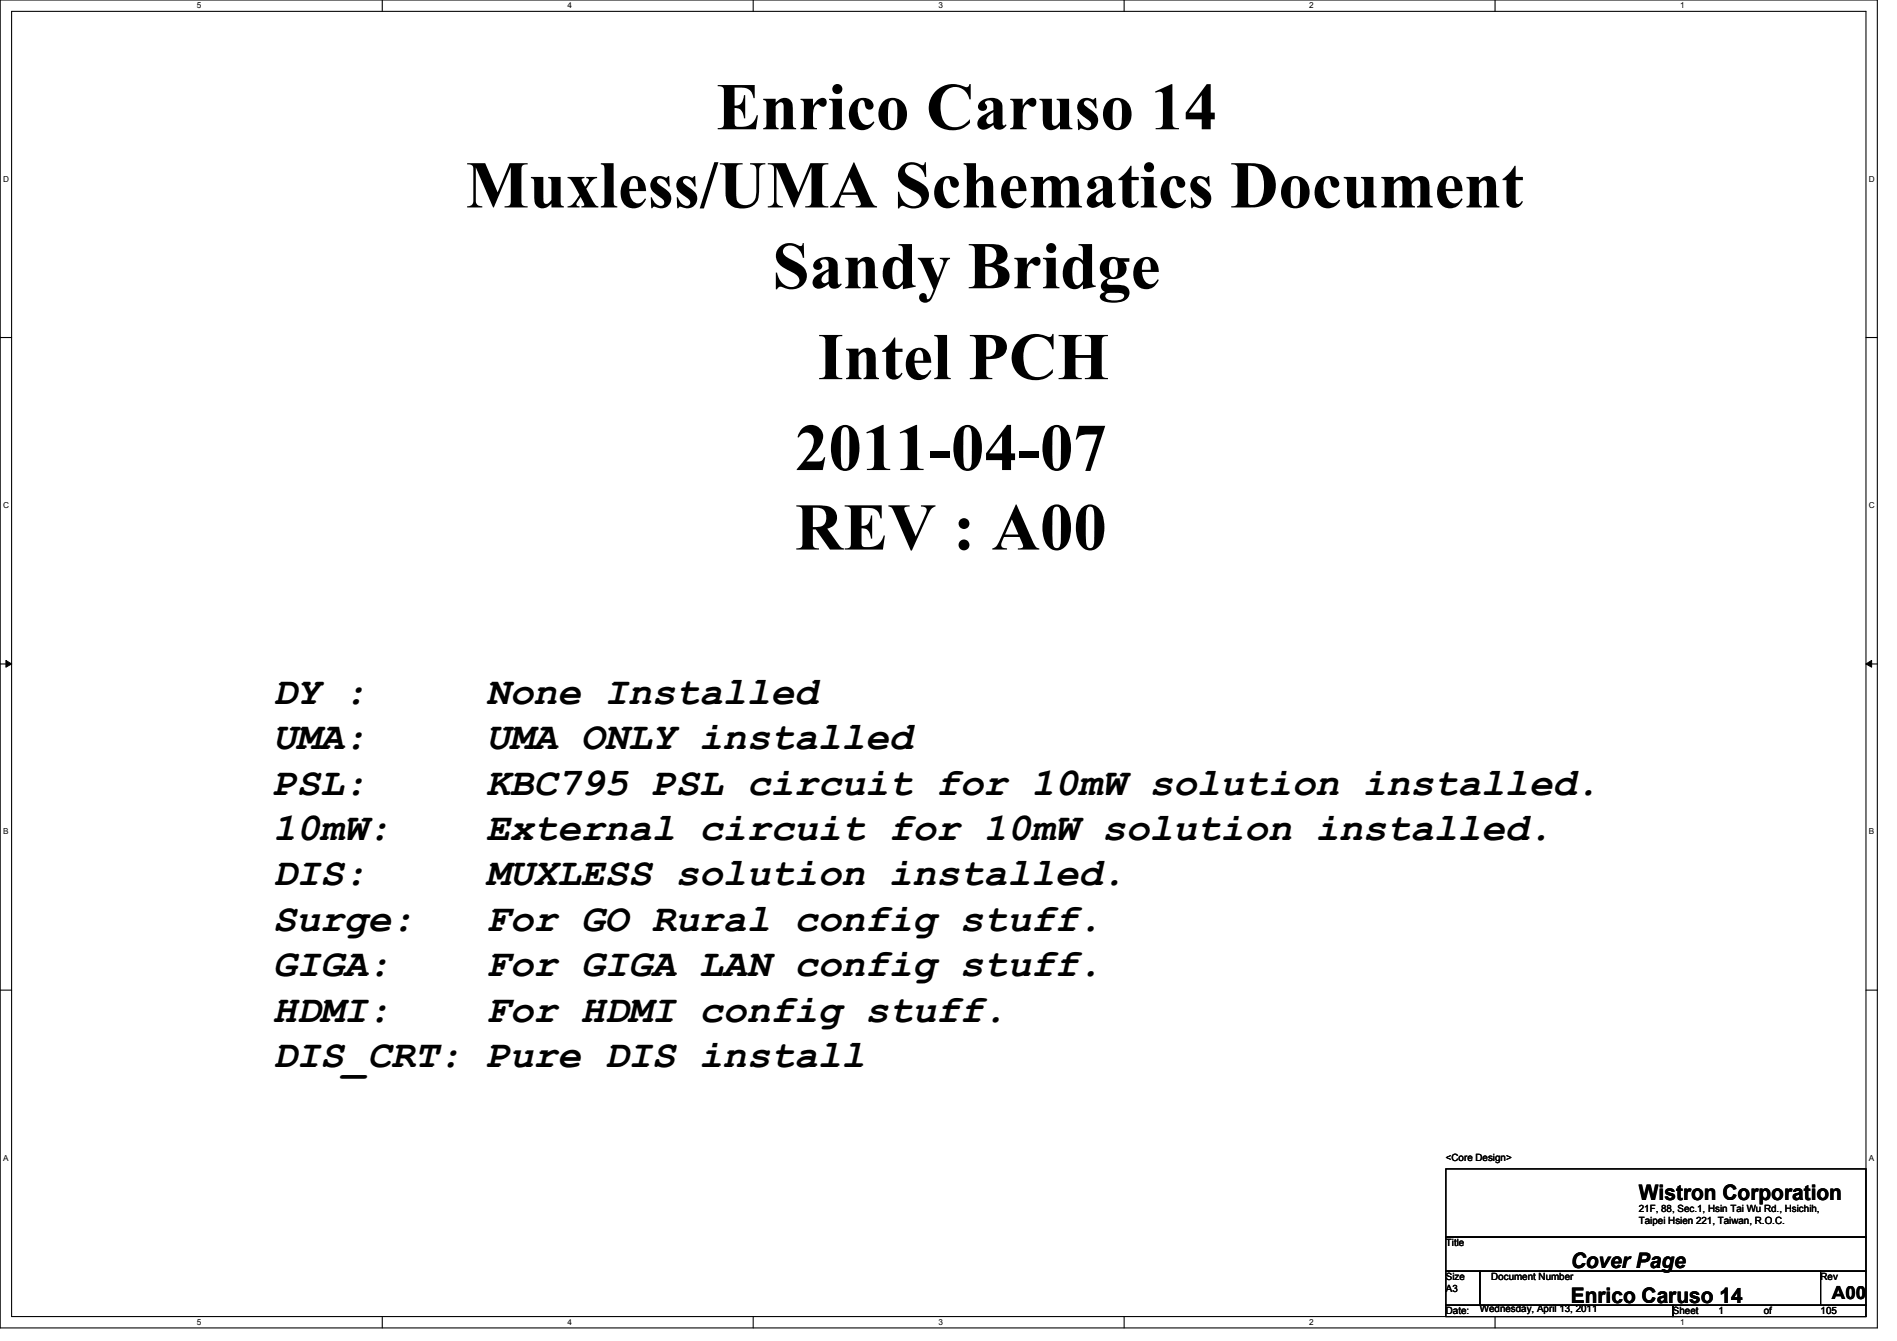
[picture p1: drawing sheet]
<svg xmlns="http://www.w3.org/2000/svg" width="297mm" height="210mm" viewBox="0 0 297 210" stroke-linecap="round" stroke-linejoin="round" font-family="sans-serif">
<defs><g id="words">
<g font-size="10.5">
<text x="112.2" y="20.2">Enrico Caruso 14</text>
<text x="72.9" y="32.5">Muxless/UMA Schematics Document</text>
<text x="120.9" y="45.1">Sandy Bridge</text>
<text x="128.1" y="59.4">Intel PCH</text>
<text x="124.5" y="73.6">2011-04-07</text>
<text x="124.5" y="86">REV : A00</text>
</g>
<g font-size="6.2">
<text x="42.7" y="110.2">DY :</text>
<text x="76.1" y="110.2">None Installed</text>
<text x="42.7" y="117.3">UMA:</text>
<text x="76.1" y="117.3">UMA ONLY installed</text>
<text x="42.7" y="124.4">PSL:</text>
<text x="76.1" y="124.4">KBC795 PSL circuit for 10mW solution installed.</text>
<text x="42.7" y="131.5">10mW:</text>
<text x="76.1" y="131.5">External circuit for 10mW solution installed.</text>
<text x="42.7" y="138.6">DIS:</text>
<text x="76.1" y="138.6">MUXLESS solution installed.</text>
<text x="42.7" y="145.7">Surge:</text>
<text x="76.1" y="145.7">For GO Rural config stuff.</text>
<text x="42.7" y="152.8">GIGA:</text>
<text x="76.1" y="152.8">For GIGA LAN config stuff.</text>
<text x="42.7" y="159.9">HDMI:</text>
<text x="76.1" y="159.9">For HDMI config stuff.</text>
<text x="42.7" y="167">DIS_CRT: Pure DIS install</text>
</g>
<g font-size="3.3">
<text x="256.6" y="187.9">Wistron Corporation</text>
<text x="246" y="203.9">Enrico Caruso 14</text>
<text x="246" y="198.5">Cover Page</text>
</g>
<text font-size="2.8" x="286.8" y="203.4">A00</text>
<g font-size="1.6">
<text x="226.4" y="181.7">&lt;Core Design&gt;</text>
<text x="256.6" y="189.7">21F, 88, Sec.1, Hsin Tai Wu Rd., Hsichih,</text>
<text x="256.6" y="191.6">Taipei Hsien 221, Taiwan, R.O.C.</text>
<text x="226.4" y="195.1">Title</text>
<text x="226.4" y="200.4">Size</text>
<text x="226.4" y="202.2">A3</text>
<text x="233.5" y="200.4">Document Number</text>
<text x="285.1" y="200.4">Rev</text>
<text x="226.4" y="205.7">Date:</text>
<text x="231.7" y="205.4">Wednesday, April 13, 2011</text>
<text x="262" y="205.7">Sheet</text>
<text x="269.1" y="205.7">1</text>
<text x="276.2" y="205.7">of</text>
<text x="285.1" y="205.7">105</text>
</g>
<g font-size="1.3">
<text x="30.8" y="1.3">5</text>
<text x="88.9" y="1.3">4</text>
<text x="146.9" y="1.3">3</text>
<text x="205" y="1.3">2</text>
<text x="263.1" y="1.3">1</text>
<text x=".5" y="28.4">D</text>
<text x="292.6" y="28.4">D</text>
<text x=".5" y="79.5">C</text>
<text x="292.6" y="79.5">C</text>
<text x=".5" y="130.6">B</text>
<text x="292.6" y="130.6">B</text>
<text x=".5" y="181.7">A</text>
<text x="292.6" y="181.7">A</text>
<text x="30.8" y="207.4">5</text>
<text x="88.9" y="207.4">4</text>
<text x="146.9" y="207.4">3</text>
<text x="205" y="207.4">2</text>
<text x="263.1" y="207.4">1</text>
</g>
</g></defs>
<path d="M0 0h294v207.9h-294zM1.8 1.8h290.4v204.3h-290.4z" fill="none" stroke="#000" stroke-width=".17"/>
<g fill="#fff">
<path d="M30.8 .2h.7v1.4h-.7z"/>
<path d="M30.8 206.2h.7v1.4h-.7z"/>
</g>
<path d="M59.9 0v1.8M59.9 206.1v1.8" fill="none" stroke="#000" stroke-width=".17"/>
<g fill="#fff">
<path d="M88.9 .2h.6v1.4h-.6z"/>
<path d="M88.9 206.2h.6v1.4h-.6z"/>
</g>
<path d="M117.9 0v1.8M117.9 206.1v1.8" fill="none" stroke="#000" stroke-width=".17"/>
<g fill="#fff">
<path d="M146.9 .2h.7v1.4h-.7z"/>
<path d="M146.9 206.2h.7v1.4h-.7z"/>
</g>
<path d="M176 0v1.8M176 206.1v1.8" fill="none" stroke="#000" stroke-width=".17"/>
<g fill="#fff">
<path d="M205 .2h.7v1.4h-.7z"/>
<path d="M205 206.2h.7v1.4h-.7z"/>
</g>
<path d="M234.1 0v1.8M234.1 206.1v1.8" fill="none" stroke="#000" stroke-width=".17"/>
<g fill="#fff">
<path d="M263.1 .2h.7v1.4h-.7z"/>
<path d="M263.1 206.2h.7v1.4h-.7z"/>
<path d="M.5 27.3h.9v1.4h-.9z"/>
<path d="M292.6 27.3h.9v1.4h-.9z"/>
<path d="M.5 78.4h.9v1.4h-.9z"/>
<path d="M292.6 78.4h.9v1.4h-.9z"/>
</g>
<path d="M0 52.8h1.8M292.2 52.8h1.8" fill="none" stroke="#000" stroke-width=".17"/>
<g fill="#fff">
<path d="M.5 129.5h.8v1.4h-.8z"/>
<path d="M292.6 129.5h.9v1.4h-.9z"/>
</g>
<path d="M0 103.9h1.8M292.2 103.9h1.8" fill="none" stroke="#000" stroke-width=".17"/>
<path d="M.9 103.4l.9 .5-.9 .5zM292.2 103.9l.9-.5v1z" fill="#000"/>
<path d="M.9 103.4l.9 .5-.9 .5zM292.2 103.9l.9-.5v1z" fill="none" stroke="#000" stroke-width=".16"/>
<g fill="#fff">
<path d="M.5 180.5h.8v1.4h-.8z"/>
<path d="M292.6 180.5h.9v1.4h-.9z"/>
</g>
<path d="M0 155h1.8M292.2 155h1.8M226.4 183h65.8v10.6h-65.8zM226.4 193.6h65.8v5.4h-65.8zM226.4 199h5.3v5.3h-5.3zM231.7 199h53.4v5.3h-53.4zM285.1 199h7.1v5.3h-7.1zM226.4 204.3h35.6v1.8h-35.6zM262 204.3h30.2v1.8h-30.2z" fill="none" stroke="#000" stroke-width=".17"/>
<use href="#words"/>
</svg>
